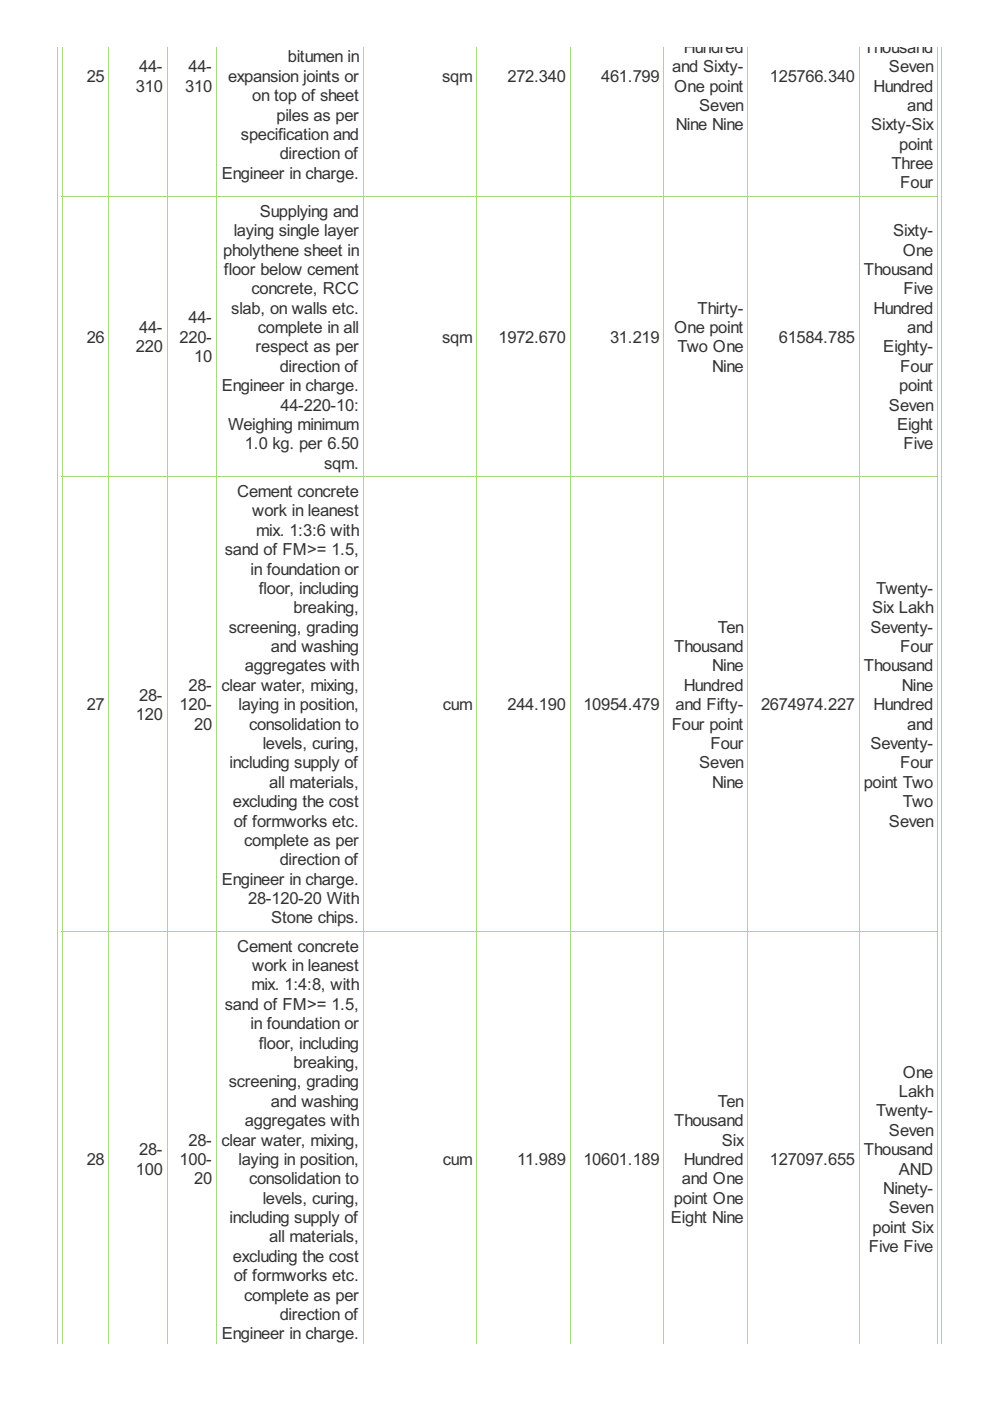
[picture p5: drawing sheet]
<svg xmlns="http://www.w3.org/2000/svg" width="210mm" height="297mm" viewBox="0 0 210 297" stroke-linecap="round" stroke-linejoin="round" font-family="sans-serif">
<defs><g id="words">
<g font-size="3.9" fill="#333">
<text x="145" y="11.2">Hundred</text>
<text x="183.2" y="11.2">Thousand</text>
<text x="18.4" y="17.4">25</text>
<text x="29.5" y="15.3">44-</text>
<text x="40" y="15.3">44-</text>
<text x="48.3" y="17.4">expansion joints or</text>
<text x="61" y="13.2">bitumen in</text>
<text x="93.7" y="17.4">sqm</text>
<text x="107.6" y="17.4">272.340</text>
<text x="127.5" y="17.4">461.799</text>
<text x="142.5" y="15.3">and Sixty-</text>
<text x="163.3" y="17.4">125766.340</text>
<text x="188.5" y="15.3">Seven</text>
<text x="28.8" y="19.4">310</text>
<text x="39.3" y="19.4">310</text>
<text x="53.5" y="21.5">on top of sheet</text>
<text x="142.9" y="19.4">One point</text>
<text x="148.2" y="23.5">Seven</text>
<text x="185.2" y="19.4">Hundred</text>
<text x="192.4" y="23.5">and</text>
<text x="51.1" y="29.7">specification and</text>
<text x="58.6" y="25.6">piles as per</text>
<text x="143.3" y="27.6">Nine Nine</text>
<text x="184.7" y="27.6">Sixty-Six</text>
<text x="59.3" y="33.8">direction of</text>
<text x="189" y="35.8">Three</text>
<text x="190.7" y="31.7">point</text>
<text x="47" y="37.9">Engineer in charge.</text>
<text x="190.9" y="40">Four</text>
<text x="55.1" y="46">Supplying and</text>
<text x="49.5" y="50.1">laying single layer</text>
<text x="189.3" y="50.1">Sixty-</text>
<text x="47.3" y="54.2">pholythene sheet in</text>
<text x="47.5" y="58.3">floor below cement</text>
<text x="183.2" y="58.3">Thousand</text>
<text x="191.4" y="54.2">One</text>
<text x="53.3" y="62.4">concrete, RCC</text>
<text x="191.6" y="62.4">Five</text>
<text x="29.5" y="70.6">44-</text>
<text x="40" y="68.6">44-</text>
<text x="49" y="66.5">slab, on walls etc.</text>
<text x="54.7" y="70.6">complete in all</text>
<text x="142.9" y="70.6">One point</text>
<text x="147.9" y="66.5">Thirty-</text>
<text x="185.2" y="66.5">Hundred</text>
<text x="192.4" y="70.6">and</text>
<text x="18.4" y="72.7">26</text>
<text x="28.8" y="74.7">220</text>
<text x="38.1" y="72.7">220-</text>
<text x="41.2" y="76.8">10</text>
<text x="54.2" y="74.7">respect as per</text>
<text x="93.7" y="72.7">sqm</text>
<text x="105.7" y="72.7">1972.670</text>
<text x="129.3" y="72.7">31.219</text>
<text x="143.6" y="74.7">Two One</text>
<text x="165.1" y="72.7">61584.785</text>
<text x="187.3" y="74.7">Eighty-</text>
<text x="47" y="82.9">Engineer in charge.</text>
<text x="59.3" y="78.8">direction of</text>
<text x="151" y="78.8">Nine</text>
<text x="190.7" y="82.9">point</text>
<text x="190.9" y="78.8">Four</text>
<text x="59.5" y="87.1">44-220-10:</text>
<text x="188.5" y="87.1">Seven</text>
<text x="48.4" y="91.2">Weighing minimum</text>
<text x="51.9" y="95.3">1.0 kg. per 6.50</text>
<text x="190.2" y="91.2">Eight</text>
<text x="191.6" y="95.3">Five</text>
<text x="68.7" y="99.4">sqm.</text>
<text x="50.3" y="105.4">Cement concrete</text>
<text x="53.5" y="109.5">work in leanest</text>
<text x="54.3" y="113.6">mix. 1:3:6 with</text>
<text x="47.7" y="117.7">sand of FM&gt;= 1.5,</text>
<text x="53.1" y="121.8">in foundation or</text>
<text x="54.9" y="125.9">floor, including</text>
<text x="185.7" y="125.9">Twenty-</text>
<text x="62.2" y="130">breaking,</text>
<text x="184.9" y="130">Six Lakh</text>
<text x="48.5" y="134.1">screening, grading</text>
<text x="152.2" y="134.1">Ten</text>
<text x="184.5" y="134.1">Seventy-</text>
<text x="51.9" y="142.4">aggregates with</text>
<text x="57.4" y="138.3">and washing</text>
<text x="142.9" y="138.3">Thousand</text>
<text x="151" y="142.4">Nine</text>
<text x="183.2" y="142.4">Thousand</text>
<text x="190.9" y="138.3">Four</text>
<text x="29.5" y="148.5">28-</text>
<text x="40" y="146.5">28-</text>
<text x="47" y="146.5">clear water, mixing,</text>
<text x="145" y="146.5">Hundred</text>
<text x="191.2" y="146.5">Nine</text>
<text x="18.4" y="150.6">27</text>
<text x="28.8" y="152.6">120</text>
<text x="38.1" y="150.6">120-</text>
<text x="41.2" y="154.7">20</text>
<text x="50.6" y="150.6">laying in position,</text>
<text x="52.8" y="154.7">consolidation to</text>
<text x="93.9" y="150.6">cum</text>
<text x="107.6" y="150.6">244.190</text>
<text x="123.7" y="150.6">10954.479</text>
<text x="142.4" y="154.7">Four point</text>
<text x="143.2" y="150.6">and Fifty-</text>
<text x="161.4" y="150.6">2674974.227</text>
<text x="185.2" y="150.6">Hundred</text>
<text x="192.4" y="154.7">and</text>
<text x="55.7" y="158.8">levels, curing,</text>
<text x="150.6" y="158.8">Four</text>
<text x="184.5" y="158.8">Seventy-</text>
<text x="48.7" y="162.9">including supply of</text>
<text x="57.1" y="167">all materials,</text>
<text x="148.2" y="162.9">Seven</text>
<text x="151" y="167">Nine</text>
<text x="183.1" y="167">point Two</text>
<text x="190.9" y="162.9">Four</text>
<text x="49.4" y="171.1">excluding the cost</text>
<text x="191.4" y="171.1">Two</text>
<text x="49.5" y="175.2">of formworks etc.</text>
<text x="51.8" y="179.4">complete as per</text>
<text x="188.5" y="175.2">Seven</text>
<text x="59.3" y="183.5">direction of</text>
<text x="47" y="187.6">Engineer in charge.</text>
<text x="52.6" y="191.7">28-120-20 With</text>
<text x="57.5" y="195.8">Stone chips.</text>
<text x="50.3" y="201.8">Cement concrete</text>
<text x="53.5" y="205.9">work in leanest</text>
<text x="47.7" y="214.1">sand of FM&gt;= 1.5,</text>
<text x="53.3" y="210">mix. 1:4:8, with</text>
<text x="53.1" y="218.2">in foundation or</text>
<text x="54.9" y="222.3">floor, including</text>
<text x="62.2" y="226.4">breaking,</text>
<text x="48.5" y="230.6">screening, grading</text>
<text x="190.5" y="232.6">Lakh</text>
<text x="191.4" y="228.5">One</text>
<text x="51.9" y="238.8">aggregates with</text>
<text x="57.4" y="234.7">and washing</text>
<text x="142.9" y="238.8">Thousand</text>
<text x="152.2" y="234.7">Ten</text>
<text x="185.7" y="236.7">Twenty-</text>
<text x="29.5" y="244.9">28-</text>
<text x="40" y="242.9">28-</text>
<text x="47" y="242.9">clear water, mixing,</text>
<text x="153" y="242.9">Six</text>
<text x="183.2" y="244.9">Thousand</text>
<text x="188.5" y="240.8">Seven</text>
<text x="18.4" y="247">28</text>
<text x="28.8" y="249">100</text>
<text x="38.1" y="247">100-</text>
<text x="41.2" y="251.1">20</text>
<text x="50.6" y="247">laying in position,</text>
<text x="52.8" y="251.1">consolidation to</text>
<text x="93.9" y="247">cum</text>
<text x="109.7" y="247">11.989</text>
<text x="123.7" y="247">10601.189</text>
<text x="144.6" y="251.1">and One</text>
<text x="145" y="247">Hundred</text>
<text x="163.3" y="247">127097.655</text>
<text x="190.5" y="249">AND</text>
<text x="55.7" y="255.2">levels, curing,</text>
<text x="142.9" y="255.2">point One</text>
<text x="187.3" y="253.2">Ninety-</text>
<text x="188.5" y="257.3">Seven</text>
<text x="48.7" y="259.3">including supply of</text>
<text x="57.1" y="263.4">all materials,</text>
<text x="142.2" y="259.3">Eight Nine</text>
<text x="185" y="261.4">point Six</text>
<text x="49.4" y="267.5">excluding the cost</text>
<text x="184.2" y="265.5">Five Five</text>
<text x="49.5" y="271.7">of formworks etc.</text>
<text x="51.8" y="275.8">complete as per</text>
<text x="59.3" y="279.9">direction of</text>
<text x="47" y="284">Engineer in charge.</text>
</g>
</g></defs>
<g fill="none" stroke="#a8da7f" stroke-width=".21">
<path d="M12.1 9.9v275M13.2 9.9v275M23.1 9.9v275M35.4 9.9v275M45.9 9.9v275M77 9.9v275M101 9.9v275M120.9 9.9v275M140.7 9.9v275M158.5 9.9v275M182.2 9.9v275M198.8 9.9v275"/>
<path d="M199.6 9.9v275M13.1 41.6h185.8M13.1 101h185.8M13.1 197.4h185.8"/>
</g>
<use href="#words"/>
</svg>
